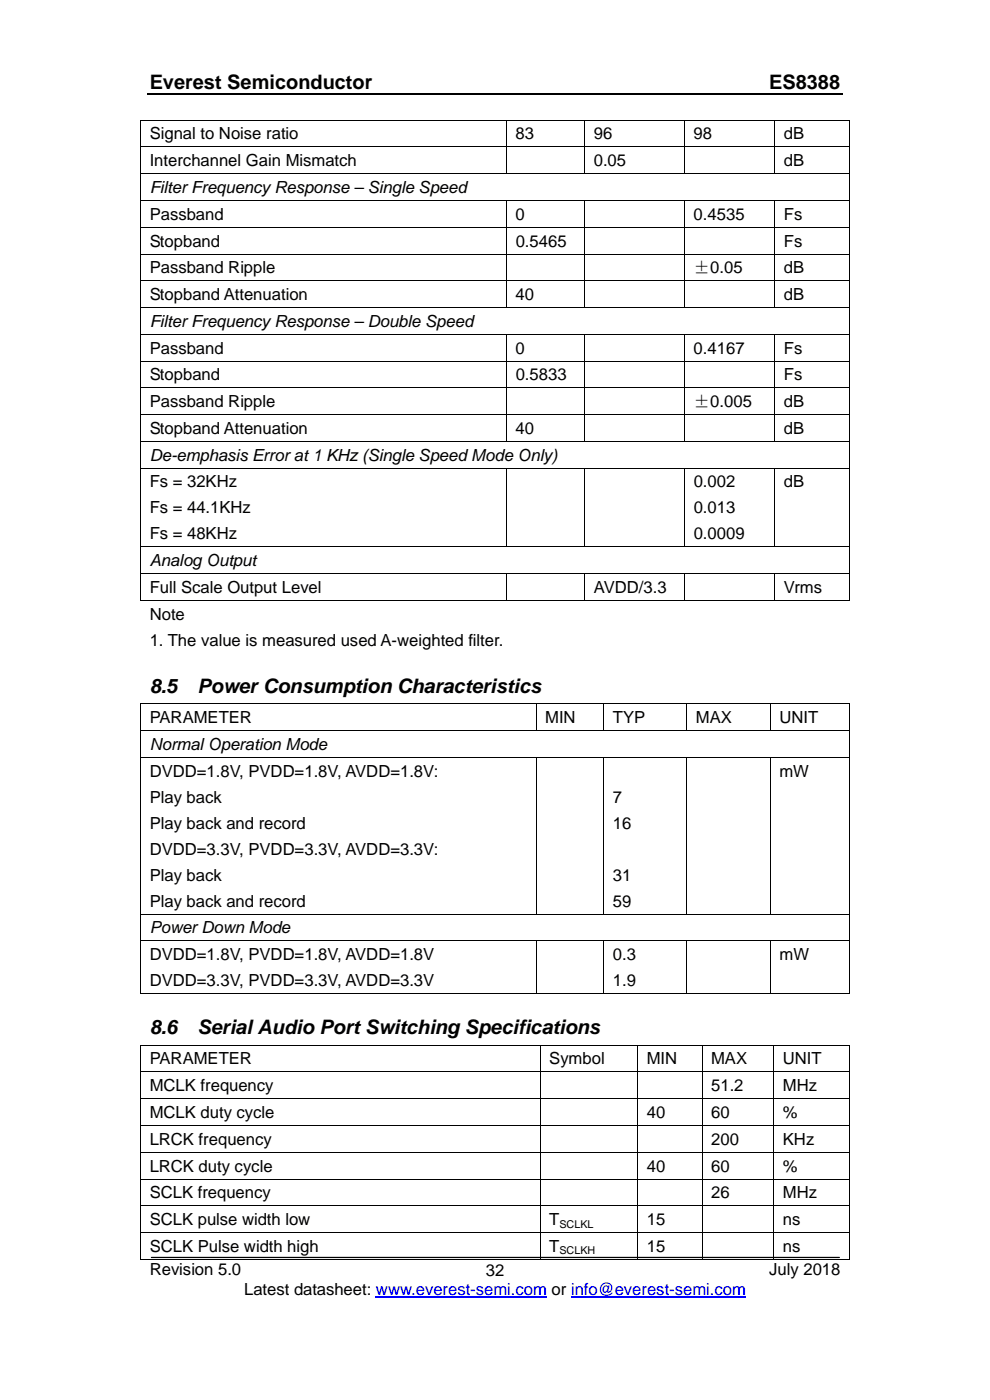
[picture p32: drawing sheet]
<svg xmlns="http://www.w3.org/2000/svg" width="210mm" height="297mm" viewBox="0 0 210 297" stroke-linecap="round" stroke-linejoin="round" font-family="sans-serif">
<defs><g id="words">
<g font-size="4.2">
<text x="31.7" y="19">Everest Semiconductor</text>
<text x="163.2" y="19">ES8388</text>
<text x="31.7" y="147">8.5</text>
<text x="41.9" y="147">Power Consumption Characteristics</text>
<text x="31.7" y="219.4">8.6</text>
<text x="41.9" y="219.4">Serial Audio Port Switching Specifications</text>
</g>
<g font-size="3.5">
<text x="31.7" y="29.6">Signal to Noise ratio</text>
<text x="109.4" y="29.6">83</text>
<text x="126" y="29.6">96</text>
<text x="147.1" y="29.6">98</text>
<text x="166.3" y="29.6">dB</text>
<text x="31.7" y="35.3">Interchannel Gain Mismatch</text>
<text x="126" y="35.3">0.05</text>
<text x="166.3" y="35.3">dB</text>
<text x="31.7" y="40.9">Filter Frequency Response – Single Speed</text>
<text x="31.7" y="46.6">Passband</text>
<text x="109.4" y="46.6">0</text>
<text x="147.2" y="46.6">0.4535</text>
<text x="166.3" y="46.6">Fs</text>
<text x="31.7" y="52.3">Stopband</text>
<text x="109.4" y="52.3">0.5465</text>
<text x="166.3" y="52.3">Fs</text>
<text x="31.7" y="58">Passband Ripple</text>
<text x="147.2" y="58">±0.05</text>
<text x="166.3" y="58">dB</text>
<text x="31.7" y="63.6">Stopband Attenuation</text>
<text x="109.4" y="63.6">40</text>
<text x="166.3" y="63.6">dB</text>
<text x="31.7" y="69.3">Filter Frequency Response – Double Speed</text>
<text x="31.7" y="75">Passband</text>
<text x="109.4" y="75">0</text>
<text x="147.2" y="75">0.4167</text>
<text x="166.3" y="75">Fs</text>
<text x="31.7" y="80.7">Stopband</text>
<text x="109.4" y="80.7">0.5833</text>
<text x="166.3" y="80.7">Fs</text>
<text x="31.7" y="86.4">Passband Ripple</text>
<text x="147.2" y="86.4">±0.005</text>
<text x="166.3" y="86.4">dB</text>
<text x="31.7" y="92.1">Stopband Attenuation</text>
<text x="109.4" y="92.1">40</text>
<text x="166.3" y="92.1">dB</text>
<text x="31.7" y="97.7">De-emphasis Error at 1 KHz (Single Speed Mode Only)</text>
<text x="31.7" y="103.4">Fs = 32KHz</text>
<text x="147.2" y="103.4">0.002</text>
<text x="166.3" y="103.4">dB</text>
<text x="31.7" y="108.9">Fs = 44.1KHz</text>
<text x="147.2" y="108.9">0.013</text>
<text x="31.7" y="114.4">Fs = 48KHz</text>
<text x="147.2" y="114.4">0.0009</text>
<text x="31.7" y="120.1">Analog Output</text>
<text x="31.7" y="125.8">Full Scale Output Level</text>
<text x="126" y="125.8">AVDD/3.3</text>
<text x="166.3" y="125.8">Vrms</text>
<text x="31.7" y="131.5">Note</text>
<text x="31.7" y="137">1. The value is measured used A-weighted filter.</text>
<text x="31.7" y="153.4">PARAMETER</text>
<text x="115.7" y="153.4">MIN</text>
<text x="130" y="153.4">TYP</text>
<text x="147.6" y="153.4">MAX</text>
<text x="165.4" y="153.4">UNIT</text>
<text x="31.7" y="159.1">Normal Operation Mode</text>
<text x="31.7" y="164.8">DVDD=1.8V, PVDD=1.8V, AVDD=1.8V:</text>
<text x="165.4" y="164.8">mW</text>
<text x="31.7" y="170.3">Play back</text>
<text x="130" y="170.3">7</text>
<text x="31.7" y="175.8">Play back and record</text>
<text x="130" y="175.8">16</text>
<text x="31.7" y="181.3">DVDD=3.3V, PVDD=3.3V, AVDD=3.3V:</text>
<text x="31.7" y="186.8">Play back</text>
<text x="130" y="186.8">31</text>
<text x="31.7" y="192.3">Play back and record</text>
<text x="31.7" y="198">Power Down Mode</text>
<text x="130" y="192.3">59</text>
<text x="31.7" y="203.7">DVDD=1.8V, PVDD=1.8V, AVDD=1.8V</text>
<text x="130" y="203.7">0.3</text>
<text x="165.4" y="203.7">mW</text>
<text x="31.7" y="209.2">DVDD=3.3V, PVDD=3.3V, AVDD=3.3V</text>
<text x="130" y="209.2">1.9</text>
<text x="31.7" y="225.8">PARAMETER</text>
<text x="116.5" y="225.8">Symbol</text>
<text x="137.2" y="225.8">MIN</text>
<text x="150.9" y="225.8">MAX</text>
<text x="166.1" y="225.8">UNIT</text>
<text x="31.7" y="231.5">MCLK frequency</text>
<text x="150.9" y="231.5">51.2</text>
<text x="166.1" y="231.5">MHz</text>
<text x="31.7" y="237.2">MCLK duty cycle</text>
<text x="137.2" y="237.2">40</text>
<text x="150.9" y="237.2">60</text>
<text x="166.1" y="237.2">%</text>
<text x="31.7" y="242.9">LRCK frequency</text>
<text x="150.9" y="242.9">200</text>
<text x="166.1" y="242.9">KHz</text>
<text x="31.7" y="248.5">LRCK duty cycle</text>
<text x="137.2" y="248.5">40</text>
<text x="150.9" y="248.5">60</text>
<text x="166.1" y="248.5">%</text>
<text x="31.7" y="254.2">SCLK frequency</text>
<text x="150.9" y="254.2">26</text>
<text x="166.1" y="254.2">MHz</text>
<text x="31.7" y="259.9">SCLK pulse width low</text>
<text x="116.5" y="259.9">T</text>
<text x="137.2" y="259.9">15</text>
<text x="166.1" y="259.9">ns</text>
<text x="31.7" y="265.6">SCLK Pulse width high</text>
<text x="116.5" y="265.6">T</text>
<text x="137.2" y="265.6">15</text>
<text x="166.1" y="265.6">ns</text>
<text x="31.7" y="270.6">Revision 5.0</text>
<text x="51.8" y="274.7">Latest datasheet: www.everest-semi.com or info@everest-semi.com</text>
<text x="103" y="270.6">32</text>
<text x="163.2" y="270.6">July 2018</text>
</g>
<g font-size="2.3">
<text x="118.7" y="260.4">SCLKL</text>
<text x="118.7" y="266.1">SCLKH</text>
</g>
</g></defs>
<path d="M31.2 20h147.6" fill="none" stroke="#000" stroke-width=".25"/>
<path d="M79.8 275.2h36.2M121.1 275.2h37.1" fill="none" stroke="#00f" stroke-width=".25"/>
<path d="M32.1 266.8h146" fill="none" stroke="#000" stroke-width=".26"/>
<g fill="#000">
<path d="M29.8 25.4h.1v.2h-.1z" fill-rule="evenodd"/>
<path d="M29.8 25.4h.1v.2h-.1z" fill-rule="evenodd"/>
<path d="M29.8 31.1h.1v.1h-.1z" fill-rule="evenodd"/>
<path d="M29.8 36.8h.1v.1h-.1z" fill-rule="evenodd"/>
<path d="M107.4 25.4h.2v.2h-.2z" fill-rule="evenodd"/>
<path d="M107.4 31.1h.2v.1h-.2z" fill-rule="evenodd"/>
<path d="M107.4 36.8h.2v.1h-.2z" fill-rule="evenodd"/>
<path d="M124 25.4h.1v.2h-.1z" fill-rule="evenodd"/>
<path d="M124 31.1h.1v.1h-.1z" fill-rule="evenodd"/>
<path d="M124 36.8h.1v.1h-.1z" fill-rule="evenodd"/>
<path d="M145.2 25.4h.2v.2h-.2z" fill-rule="evenodd"/>
<path d="M145.2 31.1h.2v.1h-.2z" fill-rule="evenodd"/>
<path d="M145.2 36.8h.2v.1h-.2z" fill-rule="evenodd"/>
<path d="M164.3 25.4h.2v.2h-.2z" fill-rule="evenodd"/>
<path d="M164.3 31.1h.2v.1h-.2z" fill-rule="evenodd"/>
<path d="M164.3 36.8h.2v.1h-.2z" fill-rule="evenodd"/>
<path d="M180.1 25.4h.2v.2h-.2z" fill-rule="evenodd"/>
<path d="M180.1 25.4h.2v.2h-.2z" fill-rule="evenodd"/>
<path d="M180.1 31.1h.2v.1h-.2z" fill-rule="evenodd"/>
<path d="M180.1 36.8h.2v.1h-.2z" fill-rule="evenodd"/>
<path d="M29.8 42.4h.1v.2h-.1z" fill-rule="evenodd"/>
<path d="M29.8 48.1h.1v.2h-.1z" fill-rule="evenodd"/>
<path d="M29.8 53.8h.1v.2h-.1z" fill-rule="evenodd"/>
<path d="M29.8 59.5h.1v.1h-.1z" fill-rule="evenodd"/>
<path d="M107.4 42.4h.2v.2h-.2z" fill-rule="evenodd"/>
<path d="M107.4 48.1h.2v.2h-.2z" fill-rule="evenodd"/>
<path d="M107.4 53.8h.2v.2h-.2z" fill-rule="evenodd"/>
<path d="M107.4 59.5h.2v.1h-.2z" fill-rule="evenodd"/>
<path d="M124 42.4h.1v.2h-.1z" fill-rule="evenodd"/>
<path d="M124 48.1h.1v.2h-.1z" fill-rule="evenodd"/>
<path d="M124 53.8h.1v.2h-.1z" fill-rule="evenodd"/>
<path d="M124 59.5h.1v.1h-.1z" fill-rule="evenodd"/>
<path d="M145.2 42.4h.2v.2h-.2z" fill-rule="evenodd"/>
<path d="M145.2 48.1h.2v.2h-.2z" fill-rule="evenodd"/>
<path d="M145.2 53.8h.2v.2h-.2z" fill-rule="evenodd"/>
<path d="M145.2 59.5h.2v.1h-.2z" fill-rule="evenodd"/>
<path d="M164.3 42.4h.2v.2h-.2z" fill-rule="evenodd"/>
<path d="M164.3 48.1h.2v.2h-.2z" fill-rule="evenodd"/>
<path d="M164.3 53.8h.2v.2h-.2z" fill-rule="evenodd"/>
<path d="M164.3 59.5h.2v.1h-.2z" fill-rule="evenodd"/>
<path d="M180.1 42.4h.2v.2h-.2z" fill-rule="evenodd"/>
<path d="M180.1 48.1h.2v.2h-.2z" fill-rule="evenodd"/>
<path d="M180.1 53.8h.2v.2h-.2z" fill-rule="evenodd"/>
<path d="M180.1 59.5h.2v.1h-.2z" fill-rule="evenodd"/>
<path d="M29.8 65.2h.1v.1h-.1z" fill-rule="evenodd"/>
<path d="M29.8 70.8h.1v.2h-.1z" fill-rule="evenodd"/>
<path d="M29.8 76.5h.1v.2h-.1z" fill-rule="evenodd"/>
<path d="M107.4 65.2h.2v.1h-.2z" fill-rule="evenodd"/>
<path d="M107.4 70.8h.2v.2h-.2z" fill-rule="evenodd"/>
<path d="M107.4 76.5h.2v.2h-.2z" fill-rule="evenodd"/>
<path d="M124 65.2h.1v.1h-.1z" fill-rule="evenodd"/>
<path d="M124 70.8h.1v.2h-.1z" fill-rule="evenodd"/>
<path d="M124 76.5h.1v.2h-.1z" fill-rule="evenodd"/>
<path d="M145.2 65.2h.2v.1h-.2z" fill-rule="evenodd"/>
<path d="M145.2 70.8h.2v.2h-.2z" fill-rule="evenodd"/>
<path d="M145.2 76.5h.2v.2h-.2z" fill-rule="evenodd"/>
<path d="M164.3 65.2h.2v.1h-.2z" fill-rule="evenodd"/>
<path d="M164.3 70.8h.2v.2h-.2z" fill-rule="evenodd"/>
<path d="M164.3 76.5h.2v.2h-.2z" fill-rule="evenodd"/>
<path d="M180.1 65.2h.2v.1h-.2z" fill-rule="evenodd"/>
<path d="M180.1 70.8h.2v.2h-.2z" fill-rule="evenodd"/>
<path d="M180.1 76.5h.2v.2h-.2z" fill-rule="evenodd"/>
<path d="M29.8 82.2h.1v.2h-.1z" fill-rule="evenodd"/>
<path d="M29.8 87.9h.1v.2h-.1z" fill-rule="evenodd"/>
<path d="M29.8 93.6h.1v.1h-.1z" fill-rule="evenodd"/>
<path d="M29.8 99.2h.1v.2h-.1z" fill-rule="evenodd"/>
<path d="M107.4 82.2h.2v.2h-.2z" fill-rule="evenodd"/>
<path d="M107.4 87.9h.2v.2h-.2z" fill-rule="evenodd"/>
<path d="M107.4 93.6h.2v.1h-.2z" fill-rule="evenodd"/>
<path d="M107.4 99.2h.2v.2h-.2z" fill-rule="evenodd"/>
<path d="M124 82.2h.1v.2h-.1z" fill-rule="evenodd"/>
<path d="M124 87.9h.1v.2h-.1z" fill-rule="evenodd"/>
<path d="M124 93.6h.1v.1h-.1z" fill-rule="evenodd"/>
<path d="M124 99.2h.1v.2h-.1z" fill-rule="evenodd"/>
<path d="M145.2 82.2h.2v.2h-.2z" fill-rule="evenodd"/>
<path d="M145.2 87.9h.2v.2h-.2z" fill-rule="evenodd"/>
<path d="M145.2 93.6h.2v.1h-.2z" fill-rule="evenodd"/>
<path d="M145.2 99.2h.2v.2h-.2z" fill-rule="evenodd"/>
<path d="M164.3 82.2h.2v.2h-.2z" fill-rule="evenodd"/>
<path d="M164.3 87.9h.2v.2h-.2z" fill-rule="evenodd"/>
<path d="M164.3 93.6h.2v.1h-.2z" fill-rule="evenodd"/>
<path d="M164.3 99.2h.2v.2h-.2z" fill-rule="evenodd"/>
<path d="M180.1 82.2h.2v.2h-.2z" fill-rule="evenodd"/>
<path d="M180.1 87.9h.2v.2h-.2z" fill-rule="evenodd"/>
<path d="M180.1 93.6h.2v.1h-.2z" fill-rule="evenodd"/>
<path d="M180.1 99.2h.2v.2h-.2z" fill-rule="evenodd"/>
<path d="M29.8 115.9h.1v.2h-.1z" fill-rule="evenodd"/>
<path d="M107.4 115.9h.2v.2h-.2z" fill-rule="evenodd"/>
<path d="M124 115.9h.1v.2h-.1z" fill-rule="evenodd"/>
<path d="M145.2 115.9h.2v.2h-.2z" fill-rule="evenodd"/>
<path d="M164.3 115.9h.2v.2h-.2z" fill-rule="evenodd"/>
<path d="M180.1 115.9h.2v.2h-.2z" fill-rule="evenodd"/>
<path d="M29.8 121.6h.1v.2h-.1z" fill-rule="evenodd"/>
<path d="M29.8 127.3h.1v.2h-.1z" fill-rule="evenodd"/>
<path d="M29.8 127.3h.1v.2h-.1z" fill-rule="evenodd"/>
<path d="M107.4 121.6h.2v.2h-.2z" fill-rule="evenodd"/>
<path d="M107.4 127.3h.2v.2h-.2z" fill-rule="evenodd"/>
<path d="M124 121.6h.1v.2h-.1z" fill-rule="evenodd"/>
<path d="M124 127.3h.1v.2h-.1z" fill-rule="evenodd"/>
<path d="M145.2 121.6h.2v.2h-.2z" fill-rule="evenodd"/>
<path d="M145.2 127.3h.2v.2h-.2z" fill-rule="evenodd"/>
<path d="M164.3 121.6h.2v.2h-.2z" fill-rule="evenodd"/>
<path d="M164.3 127.3h.2v.2h-.2z" fill-rule="evenodd"/>
<path d="M180.1 121.6h.2v.2h-.2z" fill-rule="evenodd"/>
<path d="M180.1 127.3h.2v.2h-.2z" fill-rule="evenodd"/>
<path d="M180.1 127.3h.2v.2h-.2z" fill-rule="evenodd"/>
<path d="M29.8 149.3h.1v.1h-.1z" fill-rule="evenodd"/>
<path d="M29.8 149.3h.1v.1h-.1z" fill-rule="evenodd"/>
<path d="M29.8 154.9h.1v.2h-.1z" fill-rule="evenodd"/>
<path d="M113.7 149.3h.1v.1h-.1z" fill-rule="evenodd"/>
<path d="M113.7 154.9h.1v.2h-.1z" fill-rule="evenodd"/>
<path d="M128 149.3h.2v.1h-.2z" fill-rule="evenodd"/>
<path d="M128 154.9h.2v.2h-.2z" fill-rule="evenodd"/>
<path d="M145.6 149.3h.2v.1h-.2z" fill-rule="evenodd"/>
<path d="M145.6 154.9h.2v.2h-.2z" fill-rule="evenodd"/>
<path d="M163.4 149.3h.1v.1h-.1z" fill-rule="evenodd"/>
<path d="M163.4 154.9h.1v.2h-.1z" fill-rule="evenodd"/>
<path d="M180.1 149.3h.2v.1h-.2z" fill-rule="evenodd"/>
<path d="M180.1 149.3h.2v.1h-.2z" fill-rule="evenodd"/>
<path d="M180.1 154.9h.2v.2h-.2z" fill-rule="evenodd"/>
<path d="M29.8 160.6h.1v.2h-.1z" fill-rule="evenodd"/>
<path d="M113.7 160.6h.1v.2h-.1z" fill-rule="evenodd"/>
<path d="M128 160.6h.2v.2h-.2z" fill-rule="evenodd"/>
<path d="M145.6 160.6h.2v.2h-.2z" fill-rule="evenodd"/>
<path d="M163.4 160.6h.1v.2h-.1z" fill-rule="evenodd"/>
<path d="M180.1 160.6h.2v.2h-.2z" fill-rule="evenodd"/>
<path d="M29.8 193.8h.1v.2h-.1z" fill-rule="evenodd"/>
<path d="M29.8 199.5h.1v.2h-.1z" fill-rule="evenodd"/>
<path d="M113.7 193.8h.1v.2h-.1z" fill-rule="evenodd"/>
<path d="M113.7 199.5h.1v.2h-.1z" fill-rule="evenodd"/>
<path d="M128 193.8h.2v.2h-.2z" fill-rule="evenodd"/>
<path d="M128 199.5h.2v.2h-.2z" fill-rule="evenodd"/>
<path d="M145.6 193.8h.2v.2h-.2z" fill-rule="evenodd"/>
<path d="M145.6 199.5h.2v.2h-.2z" fill-rule="evenodd"/>
<path d="M163.4 193.8h.1v.2h-.1z" fill-rule="evenodd"/>
<path d="M163.4 199.5h.1v.2h-.1z" fill-rule="evenodd"/>
<path d="M180.1 193.8h.2v.2h-.2z" fill-rule="evenodd"/>
<path d="M180.1 199.5h.2v.2h-.2z" fill-rule="evenodd"/>
<path d="M29.8 210.7h.1v.2h-.1z" fill-rule="evenodd"/>
<path d="M29.8 210.7h.1v.2h-.1z" fill-rule="evenodd"/>
<path d="M113.7 210.7h.1v.2h-.1z" fill-rule="evenodd"/>
<path d="M128 210.7h.2v.2h-.2z" fill-rule="evenodd"/>
<path d="M145.6 210.7h.2v.2h-.2z" fill-rule="evenodd"/>
<path d="M163.4 210.7h.1v.2h-.1z" fill-rule="evenodd"/>
<path d="M180.1 210.7h.2v.2h-.2z" fill-rule="evenodd"/>
<path d="M180.1 210.7h.2v.2h-.2z" fill-rule="evenodd"/>
<path d="M29.8 221.7h.1v.1h-.1z" fill-rule="evenodd"/>
<path d="M29.8 221.7h.1v.1h-.1z" fill-rule="evenodd"/>
<path d="M29.8 227.3h.1v.2h-.1z" fill-rule="evenodd"/>
<path d="M29.8 233h.1v.2h-.1z" fill-rule="evenodd"/>
<path d="M29.8 238.7h.1v.2h-.1z" fill-rule="evenodd"/>
<path d="M114.5 221.7h.2v.1h-.2z" fill-rule="evenodd"/>
<path d="M114.5 227.3h.2v.2h-.2z" fill-rule="evenodd"/>
<path d="M114.5 233h.2v.2h-.2z" fill-rule="evenodd"/>
<path d="M114.5 238.7h.2v.2h-.2z" fill-rule="evenodd"/>
<path d="M135.2 221.7h.2v.1h-.2z" fill-rule="evenodd"/>
<path d="M135.2 227.3h.2v.2h-.2z" fill-rule="evenodd"/>
<path d="M135.2 233h.2v.2h-.2z" fill-rule="evenodd"/>
<path d="M135.2 238.7h.2v.2h-.2z" fill-rule="evenodd"/>
<path d="M148.9 221.7h.2v.1h-.2z" fill-rule="evenodd"/>
<path d="M148.9 227.3h.2v.2h-.2z" fill-rule="evenodd"/>
<path d="M148.9 233h.2v.2h-.2z" fill-rule="evenodd"/>
<path d="M148.9 238.7h.2v.2h-.2z" fill-rule="evenodd"/>
<path d="M164.1 221.7h.2v.1h-.2z" fill-rule="evenodd"/>
<path d="M164.1 227.3h.2v.2h-.2z" fill-rule="evenodd"/>
<path d="M164.1 233h.2v.2h-.2z" fill-rule="evenodd"/>
<path d="M164.1 238.7h.2v.2h-.2z" fill-rule="evenodd"/>
<path d="M180.1 221.7h.2v.1h-.2z" fill-rule="evenodd"/>
<path d="M180.1 221.7h.2v.1h-.2z" fill-rule="evenodd"/>
<path d="M180.1 227.3h.2v.2h-.2z" fill-rule="evenodd"/>
<path d="M180.1 233h.2v.2h-.2z" fill-rule="evenodd"/>
<path d="M180.1 238.7h.2v.2h-.2z" fill-rule="evenodd"/>
<path d="M29.8 244.4h.1v.1h-.1z" fill-rule="evenodd"/>
<path d="M29.8 250h.1v.2h-.1z" fill-rule="evenodd"/>
<path d="M29.8 255.7h.1v.2h-.1z" fill-rule="evenodd"/>
<path d="M114.5 244.4h.2v.1h-.2z" fill-rule="evenodd"/>
<path d="M114.5 250h.2v.2h-.2z" fill-rule="evenodd"/>
<path d="M114.5 255.7h.2v.2h-.2z" fill-rule="evenodd"/>
<path d="M135.2 244.4h.2v.1h-.2z" fill-rule="evenodd"/>
<path d="M135.2 250h.2v.2h-.2z" fill-rule="evenodd"/>
<path d="M135.2 255.7h.2v.2h-.2z" fill-rule="evenodd"/>
<path d="M148.9 244.4h.2v.1h-.2z" fill-rule="evenodd"/>
<path d="M148.9 250h.2v.2h-.2z" fill-rule="evenodd"/>
<path d="M148.9 255.7h.2v.2h-.2z" fill-rule="evenodd"/>
<path d="M164.1 244.4h.2v.1h-.2z" fill-rule="evenodd"/>
<path d="M164.1 250h.2v.2h-.2z" fill-rule="evenodd"/>
<path d="M164.1 255.7h.2v.2h-.2z" fill-rule="evenodd"/>
<path d="M180.1 244.4h.2v.1h-.2z" fill-rule="evenodd"/>
<path d="M180.1 250h.2v.2h-.2z" fill-rule="evenodd"/>
<path d="M180.1 255.7h.2v.2h-.2z" fill-rule="evenodd"/>
<path d="M29.8 261.4h.1v.2h-.1z" fill-rule="evenodd"/>
<path d="M29.8 267.1h.1v.2h-.1z" fill-rule="evenodd"/>
<path d="M29.8 267.1h.1v.2h-.1z" fill-rule="evenodd"/>
<path d="M114.5 261.4h.2v.2h-.2z" fill-rule="evenodd"/>
<path d="M114.5 267.1h.2v.2h-.2z" fill-rule="evenodd"/>
<path d="M135.2 261.4h.2v.2h-.2z" fill-rule="evenodd"/>
<path d="M135.2 267.1h.2v.2h-.2z" fill-rule="evenodd"/>
<path d="M148.9 261.4h.2v.2h-.2z" fill-rule="evenodd"/>
<path d="M148.9 267.1h.2v.2h-.2z" fill-rule="evenodd"/>
<path d="M164.1 261.4h.2v.2h-.2z" fill-rule="evenodd"/>
<path d="M164.1 267.1h.2v.2h-.2z" fill-rule="evenodd"/>
<path d="M180.1 261.4h.2v.2h-.2z" fill-rule="evenodd"/>
<path d="M180.1 267.1h.2v.2h-.2z" fill-rule="evenodd"/>
<path d="M180.1 267.1h.2v.2h-.2z" fill-rule="evenodd"/>
</g>
<g fill="none" stroke="#000" stroke-width=".21">
<path d="M29.8 25.6v5.5M29.8 31.2v5.6M29.8 36.9v5.5M29.9 25.5h77.5M29.9 31.2h77.5M29.9 36.9h77.5M107.5 25.6v5.5M107.5 31.2v5.6M107.6 25.5h16.4M107.6 31.2h16.4M107.6 36.9h16.4M124.1 25.6v5.5"/>
<path d="M124.1 31.2v5.6M124.1 25.5h21.1M124.1 31.2h21.1M124.1 36.9h21.1M145.3 25.6v5.5M145.3 31.2v5.6M145.4 25.5h18.9M145.4 31.2h18.9M145.4 36.9h18.9M164.4 25.6v5.5M164.4 31.2v5.6M164.5 25.5h15.6"/>
<path d="M164.5 31.2h15.6M164.5 36.9h15.6M180.2 25.6v5.5M180.2 31.2v5.6M180.2 36.9v5.5M29.8 42.6v5.5M29.8 48.3v5.5M29.8 54v5.5M29.8 59.6v5.6M29.9 42.5h77.5M29.9 48.2h77.5M29.9 53.9h77.5"/>
<path d="M29.9 59.6h77.5M107.5 42.6v5.5M107.5 48.3v5.5M107.5 54v5.5M107.5 59.6v5.6M107.6 42.5h16.4M107.6 48.2h16.4M107.6 53.9h16.4M107.6 59.6h16.4M124.1 42.6v5.5M124.1 48.3v5.5M124.1 54v5.5"/>
<path d="M124.1 59.6v5.6M124.1 42.5h21.1M124.1 48.2h21.1M124.1 53.9h21.1M124.1 59.6h21.1M145.3 42.6v5.5M145.3 48.3v5.5M145.3 54v5.5M145.3 59.6v5.6M145.4 42.5h18.9M145.4 48.2h18.9M145.4 53.9h18.9"/>
<path d="M145.4 59.6h18.9M164.4 42.6v5.5M164.4 48.3v5.5M164.4 54v5.5M164.4 59.6v5.6M164.5 42.5h15.6M164.5 48.2h15.6M164.5 53.9h15.6M164.5 59.6h15.6M180.2 42.6v5.5M180.2 48.3v5.5M180.2 54v5.5"/>
<path d="M180.2 59.6v5.6M29.8 65.3v5.5M29.8 71v5.5M29.8 76.7v5.5M29.9 65.2h77.5M29.9 70.9h77.5M29.9 76.6h77.5M107.5 71v5.5M107.5 76.7v5.5M107.6 65.2h16.4M107.6 70.9h16.4M107.6 76.6h16.4"/>
<path d="M124.1 71v5.5M124.1 76.7v5.5M124.1 65.2h21.1M124.1 70.9h21.1M124.1 76.6h21.1M145.3 71v5.5M145.3 76.7v5.5M145.4 65.2h18.9M145.4 70.9h18.9M145.4 76.6h18.9M164.4 71v5.5M164.4 76.7v5.5"/>
<path d="M164.5 65.2h15.6M164.5 70.9h15.6M164.5 76.6h15.6M180.2 65.3v5.5M180.2 71v5.5M180.2 76.7v5.5M29.8 82.4v5.5M29.8 88.1v5.5M29.8 93.7v5.5M29.8 99.4v16.5M29.9 82.3h77.5M29.9 88h77.5"/>
<path d="M29.9 93.6h77.5M29.9 99.3h77.5M107.5 82.4v5.5M107.5 88.1v5.5M107.5 99.4v16.5M107.6 82.3h16.4M107.6 88h16.4M107.6 93.6h16.4M107.6 99.3h16.4M124.1 82.4v5.5M124.1 88.1v5.5M124.1 99.4v16.5"/>
<path d="M124.1 82.3h21.1M124.1 88h21.1M124.1 93.6h21.1M124.1 99.3h21.1M145.3 82.4v5.5M145.3 88.1v5.5M145.3 99.4v16.5M145.4 82.3h18.9M145.4 88h18.9M145.4 93.6h18.9M145.4 99.3h18.9M164.4 82.4v5.5"/>
<path d="M164.4 88.1v5.5M164.4 99.4v16.5M164.5 82.3h15.6M164.5 88h15.6M164.5 93.6h15.6M164.5 99.3h15.6M180.2 82.4v5.5M180.2 88.1v5.5M180.2 93.7v5.5M180.2 99.4v16.5M29.8 116.1v5.5M29.9 116h77.5"/>
<path d="M107.6 116h16.4M124.1 116h21.1M145.4 116h18.9M164.5 116h15.6M180.2 116.1v5.5M29.8 121.8v5.5M29.9 121.7h77.5M29.9 127.4h77.5M107.5 121.8v5.5M107.6 121.7h16.4M107.6 127.4h16.4M124.1 121.8v5.5"/>
<path d="M124.1 121.7h21.1M124.1 127.4h21.1M145.3 121.8v5.5M145.4 121.7h18.9M145.4 127.4h18.9M164.4 121.8v5.5M164.5 121.7h15.6M164.5 127.4h15.6M180.2 121.8v5.5M29.8 149.4v5.5M29.8 155.1v5.5M29.9 149.4h83.8"/>
<path d="M29.9 155h83.8M113.7 149.4v5.5M113.8 149.4h14.2M113.8 155h14.2M128.1 149.4v5.5M128.2 149.4h17.4M128.2 155h17.4M145.7 149.4v5.5M145.8 149.4h17.6M145.8 155h17.6M163.4 149.4v5.5M163.5 149.4h16.6"/>
<path d="M163.5 155h16.6M180.2 149.4v5.5M180.2 155.1v5.5M29.8 160.8v33M29.9 160.7h83.8M113.7 160.8v33M113.8 160.7h14.2M128.1 160.8v33M128.2 160.7h17.4M145.7 160.8v33M145.8 160.7h17.6M163.4 160.8v33"/>
<path d="M163.5 160.7h16.6M180.2 160.8v33M29.8 194v5.5M29.8 199.7v11M29.9 193.9h83.8M29.9 199.6h83.8M113.7 199.7v11M113.8 193.9h14.2M113.8 199.6h14.2M128.1 199.7v11M128.2 193.9h17.4M128.2 199.6h17.4"/>
<path d="M145.7 199.7v11M145.8 193.9h17.6M145.8 199.6h17.6M163.4 199.7v11M163.5 193.9h16.6M163.5 199.6h16.6M180.2 194v5.5M180.2 199.7v11M29.9 210.8h83.8M113.8 210.8h14.2M128.2 210.8h17.4M145.8 210.8h17.6"/>
<path d="M163.5 210.8h16.6M29.8 221.8v5.5M29.8 227.5v5.5M29.8 233.2v5.5M29.8 238.9v5.5M29.9 221.7h84.6M29.9 227.4h84.6M29.9 233.1h84.6M29.9 238.8h84.6M114.6 221.8v5.5M114.6 227.5v5.5M114.6 233.2v5.5"/>
<path d="M114.6 238.9v5.5M114.7 221.7h20.5M114.7 227.4h20.5M114.7 233.1h20.5M114.7 238.8h20.5M135.3 221.8v5.5M135.3 227.5v5.5M135.3 233.2v5.5M135.3 238.9v5.5M135.4 221.7h13.5M135.4 227.4h13.5M135.4 233.1h13.5"/>
<path d="M135.4 238.8h13.5M149 221.8v5.5M149 227.5v5.5M149 233.2v5.5M149 238.9v5.5M149.1 221.7h15M149.1 227.4h15M149.1 233.1h15M149.1 238.8h15M164.2 221.8v5.5M164.2 227.5v5.5M164.2 233.2v5.5"/>
<path d="M164.2 238.9v5.5M164.3 221.7h15.8M164.3 227.4h15.8M164.3 233.1h15.8M164.3 238.8h15.8M180.2 221.8v5.5M180.2 227.5v5.5M180.2 233.2v5.5M180.2 238.9v5.5M29.8 244.5v5.5M29.8 250.2v5.5M29.8 255.9v5.5"/>
<path d="M29.9 244.5h84.6M29.9 250.1h84.6M29.9 255.8h84.6M114.6 244.5v5.5M114.6 250.2v5.5M114.6 255.9v5.5M114.7 244.5h20.5M114.7 250.1h20.5M114.7 255.8h20.5M135.3 244.5v5.5M135.3 250.2v5.5M135.3 255.9v5.5"/>
<path d="M135.4 244.5h13.5M135.4 250.1h13.5M135.4 255.8h13.5M149 244.5v5.5M149 250.2v5.5M149 255.9v5.5M149.1 244.5h15M149.1 250.1h15M149.1 255.8h15M164.2 244.5v5.5M164.2 250.2v5.5M164.2 255.9v5.5"/>
<path d="M164.3 244.5h15.8M164.3 250.1h15.8M164.3 255.8h15.8M180.2 244.5v5.5M180.2 250.2v5.5M180.2 255.9v5.5M29.8 261.6v5.5M29.9 261.5h84.6M29.9 267.2h84.6M114.6 261.6v5.5M114.7 261.5h20.5M114.7 267.2h20.5"/>
<path d="M135.3 261.6v5.5M135.4 261.5h13.5M135.4 267.2h13.5M149 261.6v5.5M149.1 261.5h15M149.1 267.2h15M164.2 261.6v5.5M164.3 261.5h15.8M164.3 267.2h15.8M180.2 261.6v5.5"/>
</g>
<use href="#words"/>
</svg>
